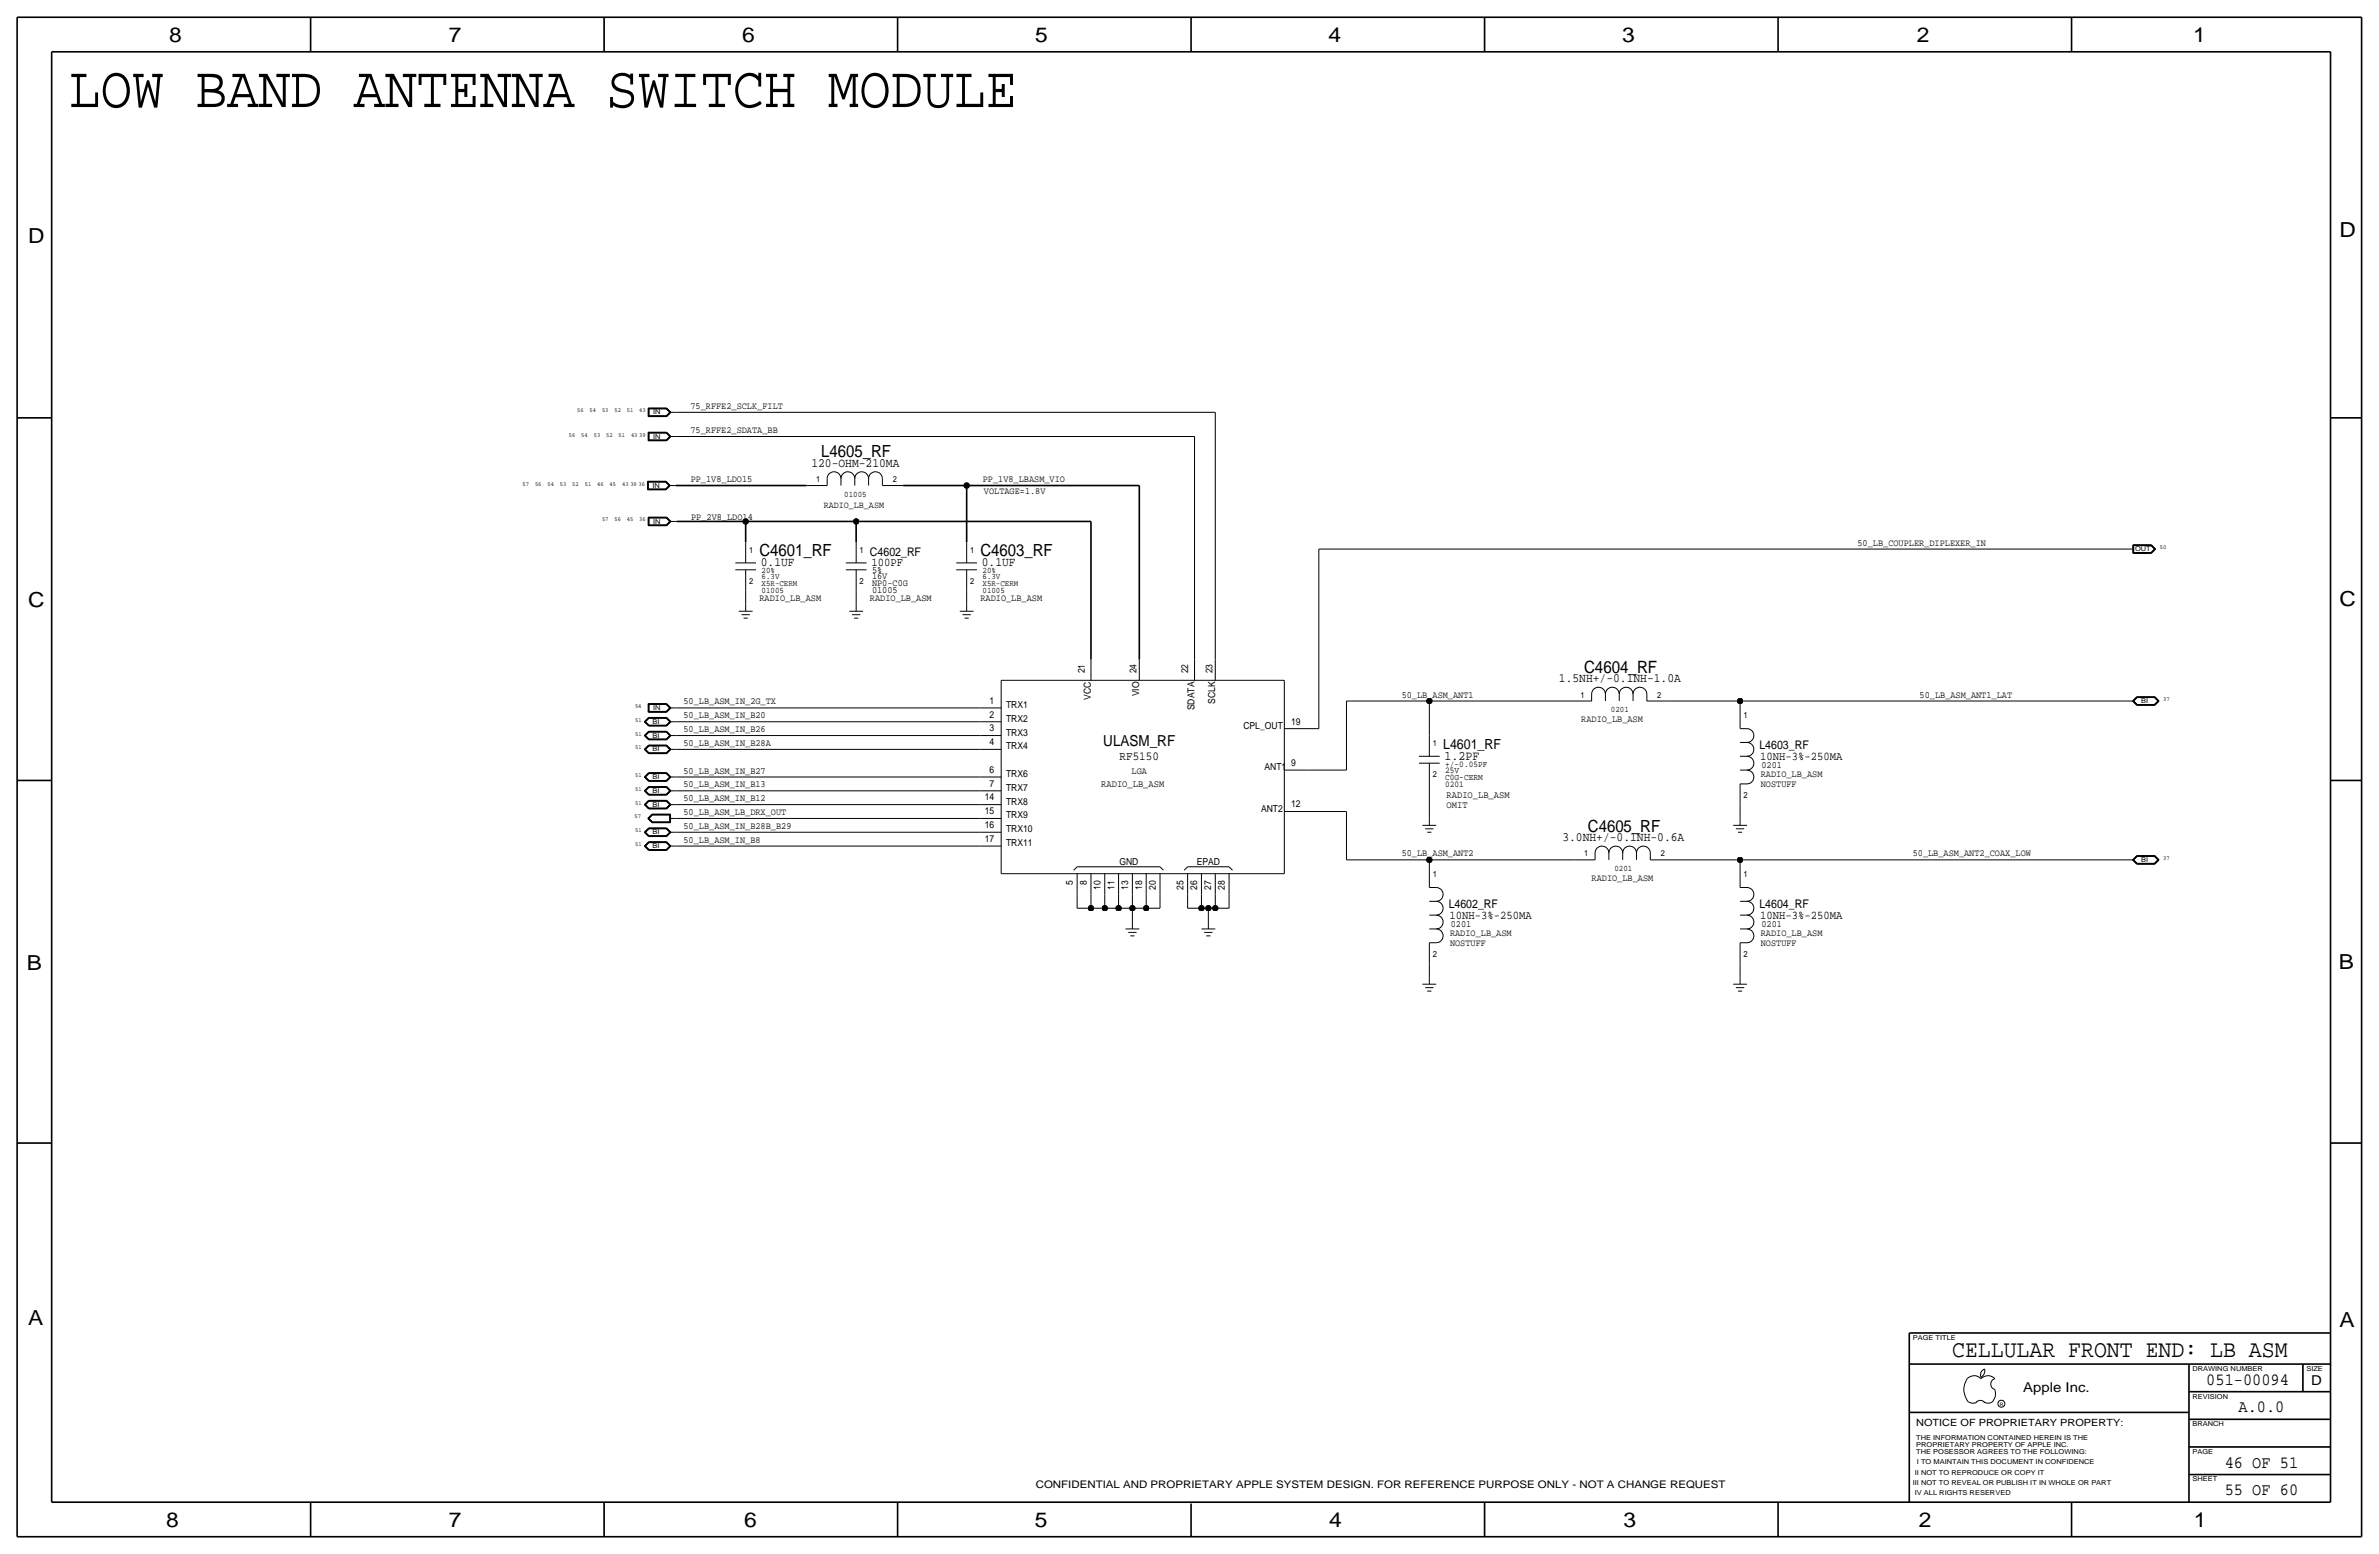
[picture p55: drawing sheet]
<svg xmlns="http://www.w3.org/2000/svg" width="875mm" height="572mm" viewBox="0 0 875 572" stroke-linecap="round" stroke-linejoin="round" font-family="sans-serif">
<defs><g id="words">
<text font-size="21.7" x="25.3" y="39.4">LOW BAND ANTENNA SWITCH MODULE</text>
<text font-size="8.9" x="718" y="499.1">CELLULAR FRONT END: LB ASM</text>
<g font-size="7.6">
<text x="62.2" y="15.5">8</text>
<text x="165.1" y="15.5">7</text>
<text x="273" y="15.5">6</text>
<text x="380.7" y="15.5">5</text>
<text x="488.6" y="15.5">4</text>
<text x="596.6" y="15.5">3</text>
<text x="705.1" y="15.5">2</text>
<text x="806.7" y="15.5">1</text>
<text x="10.4" y="89.4">D</text>
<text x="860.5" y="87.1">D</text>
<text x="10.4" y="223.3">C</text>
<text x="860.5" y="222.8">C</text>
<text x="9.8" y="356.6">B</text>
<text x="860.3" y="356.4">B</text>
<text x="10.4" y="487.4">A</text>
<text x="860.5" y="488.2">A</text>
<text x="61.2" y="561.6">8</text>
<text x="165" y="561.6">7</text>
<text x="273.8" y="561.6">6</text>
<text x="380.7" y="561.6">5</text>
<text x="488.9" y="561.6">4</text>
<text x="597.1" y="561.6">3</text>
<text x="705.8" y="561.6">2</text>
<text x="806.9" y="561.6">1</text>
</g>
<g font-size="6.3">
<text x="811.5" y="509.3">051-00094</text>
<text x="823.3" y="519.4">A.0.0</text>
<text x="818.3" y="539.7">46 OF 51</text>
<text x="818.3" y="549.9">55 OF 60</text>
</g>
<g font-size="6.2">
<text x="302.1" y="168.1">L4605_RF</text>
<text x="279.3" y="204.5">C4601_RF</text>
<text x="360.6" y="204.5">C4603_RF</text>
<text x="582.6" y="247.4">C4604_RF</text>
<text x="584.1" y="305.8">C4605_RF</text>
</g>
<text font-size="5.6" x="405.8" y="274.3">ULASM_RF</text>
<text font-size="5.1" x="530.8" y="275.6">L4601_RF</text>
<g font-size="5">
<text x="850.1" y="509.3">D</text>
<text x="744.2" y="511.8">Apple Inc.</text>
</g>
<text font-size="4.8" x="531.3" y="279.4">1.2PF</text>
<g font-size="4.7">
<text x="298.4" y="171.7">120-OHM-210MA</text>
<text x="279.9" y="208.3">0.1UF</text>
<text x="361.1" y="208.3">0.1UF</text>
<text x="573.4" y="251">1.5NH+/-0.1NH-1.0A</text>
<text x="574.7" y="309.4">3.0NH+/-0.1NH-0.6A</text>
</g>
<text font-size="4.5" x="411.8" y="279.4">RF5150</text>
<g font-size="4.4">
<text x="320" y="204.5">C4602_RF</text>
<text x="320.5" y="208.3">100PF</text>
<text x="647.1" y="275.6">L4603_RF</text>
<text x="647.4" y="279.4">10NH-3%-250MA</text>
<text x="532.8" y="334">L4602_RF</text>
<text x="647.1" y="334">L4604_RF</text>
<text x="533.1" y="337.8">10NH-3%-250MA</text>
<text x="647.4" y="337.8">10NH-3%-250MA</text>
</g>
<text font-size="3.8" x="380.9" y="547.4">CONFIDENTIAL AND PROPRIETARY APPLE SYSTEM DESIGN. FOR REFERENCE PURPOSE ONLY - NOT A CHANGE REQUEST</text>
<text font-size="3.7" x="704.8" y="524.5">NOTICE OF PROPRIETARY PROPERTY:</text>
<g font-size="3.6">
<text x="405.1" y="289.6">RADIO_LB_ASM</text>
<text x="532.1" y="293.4">RADIO_LB_ASM</text>
<text x="532.1" y="297.2">OMIT</text>
</g>
<g font-size="3.5">
<text x="254" y="150.4">75_RFFE2_SCLK_FILT</text>
<text x="254" y="159.3">75_RFFE2_SDATA_BB</text>
<text x="254.1" y="177.1">PP_1V8_LDO15</text>
<text x="361.5" y="177.4">PP_1V8_LBASM_VIO</text>
<text x="361.9" y="181.6">VOLTAGE=1.8V</text>
<text x="254.2" y="191.2">PP_2V8_LDO14</text>
<text x="303" y="186.9">RADIO_LB_ASM</text>
<text x="683.2" y="200.7">50_LB_COUPLER_DIPLEXER_IN</text>
<text x="320.8" y="210.8">5%</text>
<text x="320.8" y="215.6">NP0-C0G</text>
<text x="320.8" y="213.1">16V</text>
<text x="279.3" y="221">RADIO_LB_ASM</text>
<text x="320" y="221">RADIO_LB_ASM</text>
<text x="320.8" y="218.2">01005</text>
<text x="360.6" y="221">RADIO_LB_ASM</text>
<text x="399" y="247.6" transform="rotate(-90 399 247.6)">21</text>
<text x="418" y="247.6" transform="rotate(-90 418 247.6)">24</text>
<text x="437.1" y="247.7" transform="rotate(-90 437.1 247.7)">22</text>
<text x="446" y="247.7" transform="rotate(-90 446 247.7)">23</text>
<text x="401.3" y="257.4" transform="rotate(-90 401.3 257.4)">VCC</text>
<text x="419.1" y="256.1" transform="rotate(-90 419.1 256.1)">VIO</text>
<text x="515.6" y="256.5">50_LB_ASM_ANT1</text>
<text x="706.1" y="256.5">50_LB_ASM_ANT1_LAT</text>
<text x="251.4" y="259.1">50_LB_ASM_IN_2G_TX</text>
<text x="364" y="263.9">2</text>
<text x="364" y="258.8">1</text>
<text x="370" y="260.3">TRX1</text>
<text x="439.4" y="261.2" transform="rotate(-90 439.4 261.2)">SDATA</text>
<text x="447" y="258.9" transform="rotate(-90 447 258.9)">SCLK</text>
<text x="251.4" y="269.2">50_LB_ASM_IN_B26</text>
<text x="251.4" y="264.2">50_LB_ASM_IN_B20</text>
<text x="364" y="269">3</text>
<text x="370" y="265.4">TRX2</text>
<text x="457.3" y="268">CPL_OUT</text>
<text x="474.9" y="266.4">19</text>
<text x="581.6" y="265.4">RADIO_LB_ASM</text>
<text x="251.4" y="274.3">50_LB_ASM_IN_B28A</text>
<text x="364" y="274.1">4</text>
<text x="370" y="275.6">TRX4</text>
<text x="370" y="270.5">TRX3</text>
<text x="474.9" y="281.7">9</text>
<text x="251.4" y="284.5">50_LB_ASM_IN_B27</text>
<text x="364" y="284.2">6</text>
<text x="370" y="285.7">TRX6</text>
<text x="416.2" y="284.5">LGA</text>
<text x="465.1" y="283.2">ANT1</text>
<text x="647.6" y="285.7">RADIO_LB_ASM</text>
<text x="647.9" y="282.4">0201</text>
<text x="251.4" y="289.6">50_LB_ASM_IN_B13</text>
<text x="364" y="289.3">7</text>
<text x="370" y="290.8">TRX7</text>
<text x="647.6" y="289.6">NOSTUFF</text>
<text x="251.4" y="294.6">50_LB_ASM_IN_B12</text>
<text x="251.4" y="299.7">50_LB_ASM_LB_DRX_OUT</text>
<text x="362.2" y="299.5">15</text>
<text x="362.2" y="294.4">14</text>
<text x="370" y="295.9">TRX8</text>
<text x="463.8" y="298.4">ANT2</text>
<text x="474.9" y="296.9">12</text>
<text x="251.4" y="304.8">50_LB_ASM_IN_B28B_B29</text>
<text x="362.2" y="304.5">16</text>
<text x="370" y="301">TRX9</text>
<text x="251.4" y="309.9">50_LB_ASM_IN_B8</text>
<text x="362.2" y="309.6">17</text>
<text x="370" y="311.1">TRX11</text>
<text x="370" y="306.1">TRX10</text>
<text x="515.6" y="315">50_LB_ASM_ANT2</text>
<text x="703.5" y="315">50_LB_ASM_ANT2_COAX_LOW</text>
<text x="411.7" y="318.3">GND</text>
<text x="440.2" y="318.3">EPAD</text>
<text x="585.4" y="323.8">RADIO_LB_ASM</text>
<text x="394.7" y="325.6" transform="rotate(-90 394.7 325.6)">5</text>
<text x="399.7" y="325.6" transform="rotate(-90 399.7 325.6)">8</text>
<text x="404.8" y="327.4" transform="rotate(-90 404.8 327.4)">10</text>
<text x="409.9" y="327.4" transform="rotate(-90 409.9 327.4)">11</text>
<text x="415" y="327.4" transform="rotate(-90 415 327.4)">13</text>
<text x="420.1" y="327.4" transform="rotate(-90 420.1 327.4)">18</text>
<text x="425.1" y="327.4" transform="rotate(-90 425.1 327.4)">20</text>
<text x="435.3" y="327.4" transform="rotate(-90 435.3 327.4)">25</text>
<text x="440.4" y="327.4" transform="rotate(-90 440.4 327.4)">26</text>
<text x="445.5" y="327.4" transform="rotate(-90 445.5 327.4)">27</text>
<text x="450.5" y="327.4" transform="rotate(-90 450.5 327.4)">28</text>
<text x="533.6" y="340.9">0201</text>
<text x="647.9" y="340.9">0201</text>
<text x="533.3" y="344.2">RADIO_LB_ASM</text>
<text x="533.3" y="348">NOSTUFF</text>
<text x="647.6" y="344.2">RADIO_LB_ASM</text>
<text x="647.6" y="348">NOSTUFF</text>
</g>
<g font-size="3.2">
<text x="316.2" y="203.2">1</text>
<text x="316.2" y="214.6">2</text>
<text x="641.3" y="264.2">1</text>
<text x="531.6" y="281.9">+/-0.05PF</text>
<text x="531.6" y="284.2">25V</text>
<text x="531.6" y="286.8">C0G-CERM</text>
<text x="531.6" y="289.3">0201</text>
<text x="641.3" y="293.4">2</text>
<text x="527" y="322.6">1</text>
<text x="641.3" y="322.6">1</text>
<text x="527" y="351.8">2</text>
<text x="641.3" y="351.8">2</text>
</g>
<g font-size="3.1">
<text x="300.2" y="177.3">1</text>
<text x="328.4" y="177.3">2</text>
<text x="310.5" y="182.6">01005</text>
<text x="275.5" y="203.2">1</text>
<text x="356.8" y="203.2">1</text>
<text x="275.5" y="214.6">2</text>
<text x="280.1" y="215.6">X5R-CERM</text>
<text x="280.1" y="213.1">6.3V</text>
<text x="280.1" y="210.8">20%</text>
<text x="356.8" y="214.6">2</text>
<text x="361.4" y="213.1">6.3V</text>
<text x="361.4" y="210.8">20%</text>
<text x="361.4" y="215.6">X5R-CERM</text>
<text x="280.1" y="218.2">01005</text>
<text x="361.4" y="218.2">01005</text>
<text x="581.3" y="256.5">1</text>
<text x="609.5" y="256.5">2</text>
<text x="592.5" y="261.9">0201</text>
<text x="527" y="274.3">1</text>
<text x="527" y="285.8">2</text>
<text x="582.6" y="315">1</text>
<text x="610.8" y="315">2</text>
<text x="593.8" y="320.3">0201</text>
</g>
<g font-size="2.5">
<text x="240.2" y="152.4">IN</text>
<text x="240.2" y="161.3">IN</text>
<text x="240" y="179.3">IN</text>
<text x="240.2" y="192.5">IN</text>
<text x="785.3" y="202.7">OUT</text>
<text x="240.2" y="261.1">IN</text>
<text x="787.6" y="258.6">BI</text>
<text x="240" y="266.2">BI</text>
<text x="240" y="271.3">BI</text>
<text x="240" y="276.4">BI</text>
<text x="240" y="286.5">BI</text>
<text x="240" y="291.6">BI</text>
<text x="240" y="296.7">BI</text>
<text x="240" y="311.9">BI</text>
<text x="240" y="306.8">BI</text>
<text x="787.6" y="317">BI</text>
<text x="703.5" y="492.8">PAGE TITLE</text>
<text x="806.4" y="504.2">DRAWING NUMBER</text>
<text x="848.3" y="504.2">SIZE</text>
<text x="806.4" y="514.4">REVISION</text>
<text x="806.4" y="524.5">BRANCH</text>
<text x="704.8" y="532.1">PROPRIETARY PROPERTY OF APPLE INC.</text>
<text x="704.8" y="529.6">THE INFORMATION CONTAINED HEREIN IS THE</text>
<text x="704.8" y="534.7">THE POSESSOR AGREES TO THE FOLLOWING:</text>
<text x="705.1" y="538.5">I TO MAINTAIN THIS DOCUMENT IN CONFIDENCE</text>
<text x="806.4" y="534.7">PAGE</text>
<text x="704.3" y="542.3">II NOT TO REPRODUCE OR COPY IT</text>
<text x="806.4" y="544.8">SHEET</text>
<text x="703.5" y="546.1">III NOT TO REVEAL OR PUBLISH IT IN WHOLE OR PART</text>
<text x="704.3" y="549.9">IV ALL RIGHTS RESERVED</text>
</g>
<g font-size="2.3">
<text x="212.3" y="151.6">56</text>
<text x="216.9" y="151.6">54</text>
<text x="221.4" y="151.6">53</text>
<text x="226" y="151.6">52</text>
<text x="230.6" y="151.6">51</text>
<text x="235.2" y="151.6">43</text>
<text x="209.2" y="160.5">56</text>
<text x="213.8" y="160.5">54</text>
<text x="218.4" y="160.5">53</text>
<text x="223" y="160.5">52</text>
<text x="227.5" y="160.5">51</text>
<text x="232.1" y="160.5">43 39</text>
<text x="192.2" y="178.6">57</text>
<text x="196.8" y="178.6">56</text>
<text x="201.4" y="178.6">54</text>
<text x="205.9" y="178.6">53</text>
<text x="210.5" y="178.6">52</text>
<text x="215.1" y="178.6">51</text>
<text x="219.7" y="178.6">46</text>
<text x="224.2" y="178.6">45</text>
<text x="228.8" y="178.6">43 39 36</text>
<text x="221.4" y="191.8">57</text>
<text x="226" y="191.8">56</text>
<text x="230.6" y="191.8">45</text>
<text x="235.1" y="191.8">36</text>
<text x="794.4" y="201.9">50</text>
<text x="795.7" y="257.8">37</text>
<text x="233.6" y="260.4">54</text>
<text x="233.7" y="265.4">51</text>
<text x="233.7" y="275.6">51</text>
<text x="233.7" y="270.5">51</text>
<text x="233.7" y="285.8">51</text>
<text x="233.7" y="290.8">51</text>
<text x="233.7" y="295.9">51</text>
<text x="233.4" y="301">57</text>
<text x="233.7" y="311.2">51</text>
<text x="233.7" y="306.1">51</text>
<text x="795.7" y="316.2">37</text>
</g>
<text font-size="1.8" x="735.5" y="516.9">R</text>
</g></defs>
<g fill="none" stroke="#000" stroke-width=".37">
<path d="M238.4 150.1v3.1zM238.4 153.2h6.8zM238.4 159v3.1zM238.4 150.1h6.8zM238.4 159h6.8zM238.5 150.2h6.7zM238.5 159.1h6.7zM238.5 150.2v2.9zM238.5 153.1h6.7zM238.5 159.1v2.9zM238.6 150.3v2.7zM238.6 153h6.5z"/>
<path d="M238.6 159.2v2.7zM238.6 150.3h6.5zM238.6 159.2h6.5zM238.7 150.4h6.4zM238.7 150.4v2.5zM238.7 152.9h6.4zM238.7 159.3h6.4zM238.7 159.3v2.5zM245.1 150.4l1.2 1.2zM245.1 159.3l1.2 1.2zM245.1 152.9l1.2-1.3zM245.1 153l1.4-1.4z"/>
<path d="M245.1 150.3l1.4 1.3zM245.1 159.2l1.4 1.3zM245.2 153.1l1.4-1.5zM245.2 150.2l1.4 1.4zM245.2 159.1l1.4 1.4zM245.2 150.1l1.6 1.5zM245.2 159l1.6 1.5zM245.2 153.2l1.6-1.6zM246.3 151.6h2.6zM248.9 151.6h198.1zM447 151.6v91zM238.2 177h6.8z"/>
<path d="M238.2 177v3.1zM238.3 177.1v2.9zM238.3 177.1h6.6zM238.4 177.2v2.7zM238.4 179.9h6.5zM238.4 177.2h6.5zM238.4 162.1h6.8zM238.5 177.3h6.3zM238.5 177.3v2.5zM238.5 179.8h6.3zM238.5 162h6.7zM238.6 161.9h6.5z"/>
<path d="M238.7 161.8h6.4zM244.8 179.8l1.3-1.2zM244.8 177.3l1.3 1.3zM244.9 179.9l1.3-1.3zM244.9 177.2l1.3 1.4zM244.9 177.1l1.5 1.5zM245 177l1.5 1.6zM245.1 161.8l1.2-1.3zM245.1 161.9l1.4-1.4zM245.2 162l1.4-1.5zM245.2 162.1l1.6-1.6zM246.1 178.6h2.5z"/>
<path d="M246.3 160.5h2.6zM248.9 160.5h190.5zM296.6 178.6h7.6zM304.2 176a2.54 2.54 0 0 1 2.6-2.5 2.54 2.54 0 0 1 2.5 2.5 2.54 2.54 0 0 1 2.6-2.5 2.54 2.54 0 0 1 2.5 2.5 2.54 2.54 0 0 1 2.5-2.5 2.54 2.54 0 0 1 2.6 2.5 2.54 2.54 0 0 1 2.5-2.5 2.54 2.54 0 0 1 2.6 2.5M304.2 176v2.6zM309.3 176v2.6zM314.4 176v2.6zM319.5 176v2.6zM324.6 176v2.6zM324.6 178.6h7.6zM439.4 160.5v82.1zM238.2 180.1h6.8z"/>
<path d="M238.3 180h6.6zM238.4 190.2v3.1zM238.4 193.3h6.8zM238.4 190.2h6.8zM238.5 190.3h6.7zM238.5 190.3v2.9zM238.5 193.2h6.7zM238.6 190.4v2.7zM238.6 193.1h6.5zM238.6 190.4h6.5zM238.7 190.5h6.4zM238.7 190.5v2.5z"/>
<path d="M238.7 193h6.4zM244.9 180l1.5-1.4zM245 180.1l1.5-1.5zM245.1 190.5l1.2 1.3zM245.1 193l1.2-1.2zM245.1 193.1l1.4-1.3zM245.1 190.4l1.4 1.4zM245.2 193.2l1.4-1.4zM245.2 190.3l1.4 1.5zM245.2 190.2l1.6 1.6zM245.2 193.3l1.6-1.5zM246.3 191.8h2.6z"/>
<path d="M274.3 199.4v7.6zM314.9 199.4v7.6zM355.6 199.4v7.6zM270.5 209.6h7.6zM270.5 207h7.6zM274.3 217.2v5.1zM274.3 209.5v7.7zM311.1 209.6h7.6zM311.1 207h7.6zM314.9 217.2v5.1zM314.9 209.5v7.7zM351.7 207h7.7z"/>
<path d="M351.7 209.6h7.7zM355.6 217.2v5.1zM355.6 209.5v7.7zM485.1 201.9v66.1zM485.1 201.9h297.2zM782.3 201.9h2.5zM784.5 203.5h6.8zM784.5 200.4v3.1zM784.5 200.4h6.8zM784.6 200.5h6.7zM784.6 200.5v2.9zM784.6 203.4h6.7z"/>
<path d="M784.7 200.6h6.5zM784.7 200.6v2.7zM784.7 203.3h6.5zM784.8 200.7h6.4zM784.8 200.7v2.5zM784.8 203.2h6.4zM791.2 203.2l1.2-1.3zM791.2 200.7l1.2 1.2zM791.2 200.6l1.4 1.3zM791.3 203.4l1.4-1.5zM791.3 200.5l1.4 1.4zM791.3 200.4l1.6 1.5z"/>
<path d="M791.3 203.5l1.6-1.6zM792.6 201.9l-1.4 1.4zM271.7 224.8h5.1zM272.7 226.1h3.1zM273.5 227.3h1.5zM274.3 222.3v2.5zM312.4 224.8h5zM313.4 226.1h3zM314.1 227.3h1.6zM314.9 222.3v2.5zM353 224.8h5.1zM354 226.1h3.1z"/>
<path d="M354.8 227.3h1.5zM355.6 222.3v2.5zM238.4 258.8v3.1zM238.4 258.8h6.8zM238.5 258.9h6.7zM238.5 258.9v2.9zM238.6 259v2.7zM238.6 259h6.5zM238.7 259.1h6.4zM238.7 259.1v2.5zM245.1 259.1l1.2 1.3zM245.1 259l1.4 1.4z"/>
<path d="M245.2 258.9l1.4 1.5zM245.2 258.8l1.6 1.6zM368.3 250.2v71.1zM368.3 250.2h104.1zM401.3 242.6v7.6zM419.1 242.6v7.6zM439.4 242.6v7.6zM447 242.6v7.6zM472.4 250.2v71.1zM495.3 257.8v25.4zM495.3 257.8h30.4zM525.7 257.8h52.1z"/>
<path d="M525.7 257.8v12.7zM577.8 257.8h7.6zM585.4 255.3v2.5zM585.4 255.3a2.54 2.54 0 0 1 2.6-2.6 2.54 2.54 0 0 1 2.5 2.6 2.54 2.54 0 0 1 2.5-2.6 2.54 2.54 0 0 1 2.6 2.6 2.54 2.54 0 0 1 2.5-2.6 2.54 2.54 0 0 1 2.6 2.6 2.54 2.54 0 0 1 2.5-2.6 2.54 2.54 0 0 1 2.5 2.6M590.5 255.3v2.5zM595.6 255.3v2.5zM600.7 255.3v2.5zM605.7 257.8h7.7zM605.7 255.3v2.5zM613.4 257.8h26.6zM640 257.8v2.6zM640 257.8h142.3z"/>
<path d="M782.3 257.8h2.5zM784.4 257.8l1.5 1.6zM784.4 257.8l1.5-1.6zM784.5 257.8l1.5-1.5zM784.5 257.8l1.5 1.5zM784.7 257.8l1.3 1.4zM784.8 257.8l1.3-1.3zM784.8 257.8l1.3 1.3zM785.9 259.4h6.7zM785.9 256.2h6.7zM786 256.3h6.5zM786 259.3h6.5z"/>
<path d="M786 256.4l-1.3 1.4zM786 259.2h6.5zM786 256.4h6.5zM786.1 256.5h6.3zM786.1 259.1h6.3zM792.4 259.1l1.3-1.3zM792.4 256.5l1.3 1.3zM792.5 259.2l1.4-1.4zM792.5 256.4l1.4 1.4zM792.5 259.3l1.5-1.5zM792.5 256.3l1.5 1.5zM792.6 256.2l1.6 1.6z"/>
<path d="M792.6 259.4l1.6-1.6zM237 275.6l1.6 1.6zM237 270.5l1.6 1.6zM237 265.4l1.6 1.6zM237 275.6l1.6-1.6zM237 270.5l1.6-1.6zM237 265.4l1.6-1.5zM237.1 275.6l1.5 1.5zM237.1 270.5l1.5 1.5zM237.1 265.4l1.5 1.5zM237.1 275.6l1.5-1.5zM237.1 270.5l1.5-1.5z"/>
<path d="M237.3 275.6l1.4-1.4zM237.3 270.5l1.4-1.4zM237.3 275.6l1.4 1.4zM237.3 270.5l1.4 1.4zM237.3 265.4l1.4 1.4zM237.4 275.6l1.3 1.3zM237.4 270.5l1.3 1.3zM237.4 265.4l1.3 1.3zM237.4 275.6l1.3-1.3zM237.4 270.5l1.3-1.3zM237.4 265.4l1.3-1.2zM238.4 261.9h6.8z"/>
<path d="M238.5 261.8h6.7zM238.6 277.2h6.6zM238.6 272.1h6.6zM238.6 267h6.6zM238.6 274h6.6zM238.6 268.9h6.6zM238.6 263.9h6.6zM238.6 274.1h6.6zM238.6 269h6.6zM238.6 264h6.6zM238.6 277.1h6.6zM238.6 272h6.6z"/>
<path d="M238.6 266.9h6.6zM238.6 261.7h6.5zM238.6 264l-1.5 1.4zM238.7 274.2h6.4zM238.7 269.1h6.4zM238.7 264.1h6.4zM238.7 264.1l-1.4 1.3zM238.7 277h6.4zM238.7 271.9h6.4zM238.7 266.8h6.4zM238.7 276.9h6.4zM238.7 274.3h6.4z"/>
<path d="M238.7 271.8h6.4zM238.7 269.2h6.4zM238.7 266.7h6.4zM238.7 264.2h6.4zM238.7 261.6h6.4zM245.1 274.3l1.2 1.3zM245.1 269.2l1.2 1.3zM245.1 264.2l1.2 1.2zM245.1 276.9l1.2-1.3zM245.1 271.8l1.2-1.3zM245.1 266.7l1.2-1.3zM245.1 261.6l1.2-1.3z"/>
<path d="M245.1 277l1.4-1.4zM245.1 271.9l1.4-1.4zM245.1 266.8l1.4-1.4zM245.1 274.2l1.4 1.4zM245.1 269.1l1.4 1.4zM245.1 264.1l1.4 1.3zM245.2 272l1.4-1.5zM245.2 274.1l1.4 1.5zM245.2 269l1.4 1.5zM245.2 264l1.4 1.4zM245.2 274l1.6 1.6zM245.2 268.9l1.6 1.6z"/>
<path d="M245.2 263.9l1.6 1.5zM245.2 277.2l1.6-1.6zM245.2 272.1l1.6-1.6zM245.2 267l1.6-1.6zM245.2 261.9l1.6-1.6zM246.3 275.6h2.6zM246.3 270.5h2.6zM246.3 265.4h2.6zM246.3 260.4h2.6zM246.5 260.4l-1.4 1.3zM246.6 275.6l-1.4 1.5zM246.6 265.4l-1.4 1.5z"/>
<path d="M246.6 260.4l-1.4 1.4zM248.9 275.6h111.7zM248.9 265.4h111.7zM248.9 260.4h111.7zM248.9 270.5h111.7zM360.6 270.5h7.7zM360.6 260.4h7.7zM360.6 265.4h7.7zM360.6 275.6h7.7zM472.4 268h7.6zM480 268h5.1zM521.9 278.1h7.6z"/>
<path d="M525.7 270.5v7.6zM640 278.1h2.6zM640 273.1h2.6zM640 268h2.6zM640 260.4v7.6zM642.6 268a2.54 2.54 0 0 1 2.5 2.5 2.54 2.54 0 0 1-2.5 2.6 2.54 2.54 0 0 1 2.5 2.5 2.54 2.54 0 0 1-2.5 2.5 2.54 2.54 0 0 1 2.5 2.6 2.54 2.54 0 0 1-2.5 2.5 2.54 2.54 0 0 1 2.5 2.6 2.54 2.54 0 0 1-2.5 2.5M237 295.9l1.6 1.6zM237 290.8l1.6 1.6zM237 285.7l1.6 1.6zM237 295.9l1.6-1.6zM237 290.8l1.6-1.5zM237 285.8l1.6-1.6z"/>
<path d="M237.1 295.9l1.5 1.5zM237.1 290.8l1.5 1.5zM237.1 285.8l1.5 1.4zM237.1 295.9l1.5-1.5zM237.1 290.8l1.5-1.4zM237.1 285.8l1.5-1.5zM237.3 295.9l1.4-1.4zM237.3 290.8l1.4-1.3zM237.3 285.8l1.4-1.4zM237.3 295.9l1.4 1.4zM237.3 290.8l1.4 1.4zM237.3 285.8l1.4 1.3z"/>
<path d="M237.4 295.9l1.3 1.3zM237.4 290.8l1.3 1.3zM237.4 285.7l1.3 1.3zM237.4 295.9l1.3-1.3zM237.4 290.8l1.3-1.2zM237.4 285.8l1.3-1.3zM238.6 297.5h6.6zM238.6 292.4h6.6zM238.6 287.3h6.6zM238.6 294.3h6.6zM238.6 289.3h6.6zM238.6 284.2h6.6z"/>
<path d="M238.6 294.4h6.6zM238.6 289.4h6.6zM238.6 284.3h6.6zM238.6 297.4h6.6zM238.6 292.3h6.6zM238.6 287.2h6.6zM238.7 294.5h6.4zM238.7 289.5h6.4zM238.7 284.4h6.4zM238.7 297.3h6.4zM238.7 292.2h6.4zM238.7 287.1h6.4z"/>
<path d="M238.7 297.2h6.4zM238.7 294.6h6.4zM238.7 292.1h6.4zM238.7 289.6h6.4zM238.7 287h6.4zM238.7 284.5h6.4zM239.8 299.4h6.8zM239.9 299.5h6.6zM239.9 299.6l-1.3 1.4zM239.9 299.6h6.5zM240 299.7h6.3zM245.1 294.6l1.2 1.3z"/>
<path d="M245.1 289.6l1.2 1.2zM245.1 284.5l1.2 1.3zM245.1 297.2l1.2-1.3zM245.1 292.1l1.2-1.3zM245.1 287l1.2-1.3zM245.1 294.5l1.4 1.4zM245.1 289.5l1.4 1.3zM245.1 284.4l1.4 1.4zM245.2 297.4l1.4-1.5zM245.2 292.3l1.4-1.5zM245.2 287.2l1.4-1.4zM245.2 294.4l1.4 1.5z"/>
<path d="M245.2 289.4l1.4 1.4zM245.2 284.3l1.4 1.5zM245.2 294.3l1.6 1.6zM245.2 289.3l1.6 1.5zM245.2 284.2l1.6 1.6zM245.2 297.5l1.6-1.6zM245.2 292.4l1.6-1.6zM245.2 287.3l1.6-1.6zM246.3 299.7v2.6zM246.3 295.9h2.6zM246.3 290.8h2.6zM246.3 285.8h2.6z"/>
<path d="M246.4 299.6v2.8zM246.5 295.9l-1.4 1.4zM246.5 290.8l-1.4 1.4zM246.5 285.8l-1.4 1.3zM246.5 299.5v3zM246.6 299.4v3.2zM248.9 295.9h111.7zM248.9 290.8h111.7zM248.9 285.8h111.7zM360.6 285.8h7.7zM360.6 290.8h7.7zM360.6 295.9h7.7z"/>
<path d="M472.4 283.2h8.9zM472.4 298.5h7.6zM480 298.5h15.3zM481.3 283.2h14zM495.3 298.5v17.7zM521.9 280.7h7.6zM525.7 288.3v12.7zM525.7 280.7v7.6zM640 288.3h2.6zM640 283.2h2.6zM640 295.9v5.1zM640 288.3v7.6z"/>
<path d="M237 311.1l1.6 1.6zM237 306.1l1.6 1.5zM237 311.2l1.6-1.6zM237 306.1l1.6-1.6zM237.1 311.2l1.5 1.4zM237.1 306.1l1.5 1.4zM237.1 306.1l1.5-1.5zM237.3 306.1l1.4-1.4zM237.3 311.2l1.4 1.3zM237.3 306.1l1.4 1.3zM237.4 311.1l1.3 1.3zM237.4 306.1l1.3 1.2z"/>
<path d="M237.4 311.2l1.3-1.3zM237.4 306.1l1.3-1.3zM238.3 301l1.5 1.6zM238.3 301l1.5-1.6zM238.4 301l1.5-1.5zM238.4 301l1.5 1.5zM238.6 312.7h6.6zM238.6 307.6h6.6zM238.6 301l1.3 1.4zM238.6 309.6h6.6zM238.6 304.5h6.6zM238.6 309.7h6.6z"/>
<path d="M238.6 304.6h6.6zM238.6 312.6h6.6zM238.6 307.5h6.6zM238.6 309.7l-1.5 1.5zM238.7 309.8h6.4zM238.7 304.7h6.4zM238.7 309.8l-1.4 1.4zM238.7 312.5h6.4zM238.7 307.4h6.4zM238.7 301l1.3 1.3zM238.7 312.4h6.4zM238.7 309.9h6.4z"/>
<path d="M238.7 307.3h6.4zM238.7 304.8h6.4zM238.7 301l1.3-1.3zM239.8 302.6h6.8zM239.9 302.5h6.6zM239.9 302.4h6.5zM240 302.3h6.3zM245.1 309.9l1.2 1.3zM245.1 304.8l1.2 1.3zM245.1 312.4l1.2-1.3zM245.1 307.3l1.2-1.2zM245.1 312.5l1.4-1.3z"/>
<path d="M245.1 309.8l1.4 1.4zM245.1 304.7l1.4 1.4zM245.2 307.5l1.4-1.4zM245.2 309.7l1.4 1.5zM245.2 304.6l1.4 1.5zM245.2 309.6l1.6 1.6zM245.2 304.5l1.6 1.6zM245.2 312.7l1.6-1.6zM245.2 307.6l1.6-1.5zM246.3 311.2h2.6zM246.3 306.1h2.6zM246.3 301h2.6z"/>
<path d="M246.5 306.1l-1.4 1.3zM246.6 311.2l-1.4 1.4zM248.9 301h111.7zM248.9 311.2h111.7zM248.9 306.1h111.7zM360.6 306.1h7.7zM360.6 311.2h7.7zM360.6 301h7.7zM396.2 318.8h30.5zM426.7 318.8l1.2 1.2zM436.8 318.8h15.3zM452.1 318.8l1.2 1.2z"/>
<path d="M495.3 316.2h30.4zM523.2 303.5h5.1zM524.2 304.8h3.1zM525 306.1h1.5zM525.7 316.2h53.4zM525.7 316.2v2.6zM525.7 318.8v7.6zM525.7 301v2.5zM579.1 316.2h7.6zM586.7 313.7a2.54 2.54 0 0 1 2.5-2.5 2.54 2.54 0 0 1 2.6 2.5 2.54 2.54 0 0 1 2.5-2.5 2.54 2.54 0 0 1 2.6 2.5 2.54 2.54 0 0 1 2.5-2.5 2.54 2.54 0 0 1 2.5 2.5 2.54 2.54 0 0 1 2.6-2.5 2.54 2.54 0 0 1 2.5 2.5M586.7 313.7v2.5zM591.8 313.7v2.5z"/>
<path d="M596.9 313.7v2.5zM601.9 313.7v2.5zM607 316.2h7.6zM607 313.7v2.5zM614.6 316.2h25.4zM637.5 303.5h5.1zM638.5 304.8h3.1zM639.3 306.1h1.5zM640 316.2h142.3zM640 316.2v2.6zM640 318.8v7.6zM640 301v2.5z"/>
<path d="M782.3 316.2h2.5zM784.4 316.2l1.5 1.6zM784.4 316.2l1.5-1.5zM784.5 316.2l1.5-1.4zM784.5 316.2l1.5 1.5zM784.7 316.2l1.3-1.3zM784.7 316.2l1.3 1.4zM784.8 316.2l1.3-1.2zM784.8 316.2l1.3 1.3zM785.9 317.8h6.7zM785.9 314.7h6.7zM786 314.8h6.5z"/>
<path d="M786 317.7h6.5zM786 317.6h6.5zM786 314.9h6.5zM786.1 315h6.3zM786.1 317.5h6.3zM792.4 317.5l1.3-1.3zM792.4 315l1.3 1.2zM792.5 317.6l1.4-1.4zM792.5 314.9l1.4 1.3zM792.5 317.7l1.5-1.5zM792.5 314.8l1.5 1.4zM792.6 314.7l1.6 1.5z"/>
<path d="M792.6 317.8l1.6-1.6zM368.3 321.3h104.1zM394.9 320l1.3-1.2zM396.2 328.9v5.1zM396.2 334h5.1zM396.2 321.3v7.6zM401.3 328.9v5.1zM401.3 334h5.1zM401.3 321.3v7.6zM406.4 328.9v5.1zM406.4 334h5zM406.4 321.3v7.6z"/>
<path d="M411.4 328.9v5.1zM411.4 334h5.1zM411.4 321.3v7.6zM416.5 334h5.1zM416.5 328.9v5.1zM416.5 334v5.1zM416.5 321.3v7.6zM416.5 339.1v2.5zM421.6 328.9v5.1zM421.6 334h5.1zM421.6 321.3v7.6zM426.7 328.9v5.1z"/>
<path d="M426.7 321.3v7.6zM435.6 320l1.2-1.2zM436.8 328.9v5.1zM436.8 334h5.1zM436.8 321.3v7.6zM441.9 328.9v5.1zM441.9 334h2.6zM441.9 321.3v7.6zM444.5 334h2.5zM444.5 334v5.1zM444.5 339.1v2.5zM447 328.9v5.1z"/>
<path d="M447 334h5.1zM447 321.3v7.6zM452.1 328.9v5.1zM452.1 321.3v7.6zM525.7 336.6h2.6zM525.7 331.5h2.6zM525.7 326.4h2.6zM528.3 326.4a2.54 2.54 0 0 1 2.5 2.5 2.54 2.54 0 0 1-2.5 2.6 2.54 2.54 0 0 1 2.5 2.5 2.54 2.54 0 0 1-2.5 2.6 2.54 2.54 0 0 1 2.5 2.5 2.54 2.54 0 0 1-2.5 2.5 2.54 2.54 0 0 1 2.5 2.6 2.54 2.54 0 0 1-2.5 2.5M640 336.6h2.6zM640 331.5h2.6zM640 326.4h2.6zM642.6 326.4a2.54 2.54 0 0 1 2.5 2.5 2.54 2.54 0 0 1-2.5 2.6 2.54 2.54 0 0 1 2.5 2.5 2.54 2.54 0 0 1-2.5 2.6 2.54 2.54 0 0 1 2.5 2.5 2.54 2.54 0 0 1-2.5 2.5 2.54 2.54 0 0 1 2.5 2.6 2.54 2.54 0 0 1-2.5 2.5"/>
<path d="M414 341.6h5.1zM415 342.9h3zM415.7 344.2h1.6zM441.9 341.6h5.1zM442.9 342.9h3.1zM443.7 344.2h1.5zM525.7 346.7h2.6zM525.7 341.6h2.6zM525.7 354.3v5.1zM525.7 359.4v2.5zM525.7 346.7v7.6zM640 346.7h2.6z"/>
<path d="M640 341.6h2.6zM640 354.3v5.1zM640 359.4v2.5zM640 346.7v7.6zM523.2 362h5.1zM524.2 363.2h3.1zM525 364.5h1.5zM637.5 362h5.1zM638.5 363.2h3.1zM639.3 364.5h1.5zM724.1 515.6l.5 .2a2.67 2.67 0 0 0 2.5-.2M726.8 515.7a2.09 2.09 0 0 1 3.1 0"/>
<path d="M728.6 506.5a2.69 2.69 0 0 0 1.3-3 2.26 2.26 0 0 0-1.3 3M729.7 515.6l.4 .2a2.67 2.67 0 0 0 2.6-.2M733.7 511.1a4.5 4.5 0 0 1-1 4.6M733.8 511a2.08 2.08 0 0 1-1.6-2 2.08 2.08 0 0 1 1.6-2 3.4 3.4 0 0 0-5.1 0 3.6 3.6 0 0 0-3.9-.8 3.6 3.6 0 0 0-2.3 3.3 7.1 7.1 0 0 0 1.6 6.2"/>
<circle cx="736.1" cy="516.2" r="1.28"/>
</g>
<g fill="none" stroke="#000" stroke-width=".6" stroke-linecap="butt">
<path d="M6.3 6.4v558.7zM6.3 6.4h862.3zM19 19.1v533.4zM19 19.1h838.2zM114.2 6.4v12.7zM222.2 6.4v12.7zM330.1 6.4v12.7zM438.1 6.4v12.7zM546.1 6.4v12.7zM654 6.4v12.7zM762 6.4v12.7zM857.2 19.1v533.4z"/>
<path d="M868.6 6.4v558.7zM6.3 153.7h12.7zM857.2 153.7h11.4zM248.6 178.6h48zM332.2 178.6h23.4zM355.6 178.6h63.5zM355.6 178.6v20.8zM419.1 178.6v64zM248.9 191.8h25.4zM274.3 191.8h40.6zM274.3 191.8v7.6zM314.9 191.8v7.6z"/>
<path d="M314.9 191.8h86.4zM401.3 191.8v50.8zM6.3 287h12.7zM857.2 287h11.4zM6.3 420.4h12.7zM857.2 420.4h11.4zM702.3 490.2v62.3zM702.3 490.2h154.9zM702.3 519.4h102.8zM702.3 501.6h154.9zM805.1 501.6v50.8zM805.1 511.8h52.1z"/>
<path d="M847 501.6v10.2zM805.1 522h52.1zM805.1 532.1h52.1zM19 552.5h838.2zM114.2 552.4v12.7zM222.2 552.5v12.7zM330.1 552.5v12.7zM438.1 553v12.1zM546.1 552.5v12.7zM654 552.5v12.7zM762 552.5v12.7zM805.1 542.3h52.1z"/>
<path d="M6.3 565.1h862.3z"/>
</g>
<g fill="#000" stroke="#000" stroke-width=".37">
<circle cx="355.6" cy="178.6" r="1.02"/>
<circle cx="274.3" cy="191.8" r="1.02"/>
<circle cx="314.9" cy="191.8" r="1.02"/>
<circle cx="525.7" cy="257.8" r="1.02"/>
<circle cx="640" cy="257.8" r="1.02"/>
<circle cx="525.7" cy="316.2" r="1.02"/>
<circle cx="640" cy="316.2" r="1.02"/>
<circle cx="401.3" cy="334" r="1.02"/>
<circle cx="406.4" cy="334" r="1.02"/>
<circle cx="411.4" cy="334" r="1.02"/>
<circle cx="416.5" cy="334" r="1.02"/>
<circle cx="421.6" cy="334" r="1.02"/>
<circle cx="441.9" cy="334" r="1.02"/>
<circle cx="444.5" cy="334" r="1.02"/>
<circle cx="447" cy="334" r="1.02"/>
</g>
<use href="#words"/>
</svg>
